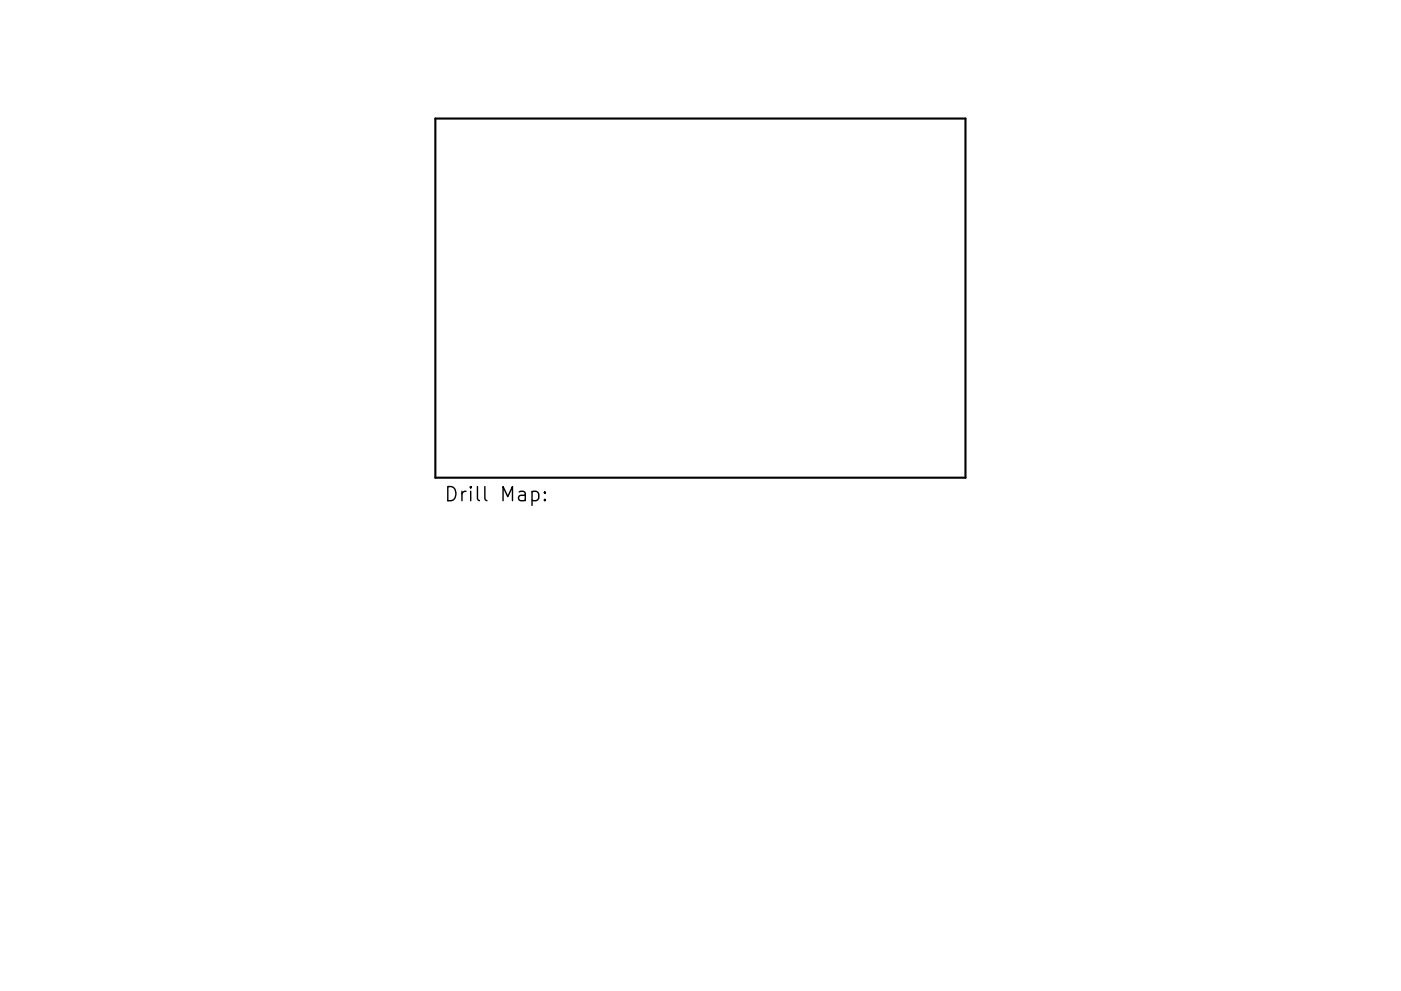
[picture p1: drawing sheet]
<svg xmlns="http://www.w3.org/2000/svg" width="297mm" height="210mm" viewBox="0 0 297 210" stroke-linecap="round" stroke-linejoin="round" font-family="sans-serif">
<defs><g id="words">
<text font-size="4.2" x="94.1" y="106.4">Drill Map:</text>
</g></defs>
<path d="M92.3 25.2h112.4v76.2h-112.4z" fill="none" stroke="#000" stroke-width=".45"/>
<path d="M112.8 104.4l.9-.2 .5 .6v.9l-.3 .4-.2 .1-.9-.1M115.5 105.9l.2 .2-.2 .1-.1-.1 .1-.2v.3M115.5 104.4l.2 .1-.2 .2-.1-.2 .1-.1v.3" fill="none" stroke="#000" stroke-width=".3"/>
<use href="#words"/>
</svg>
